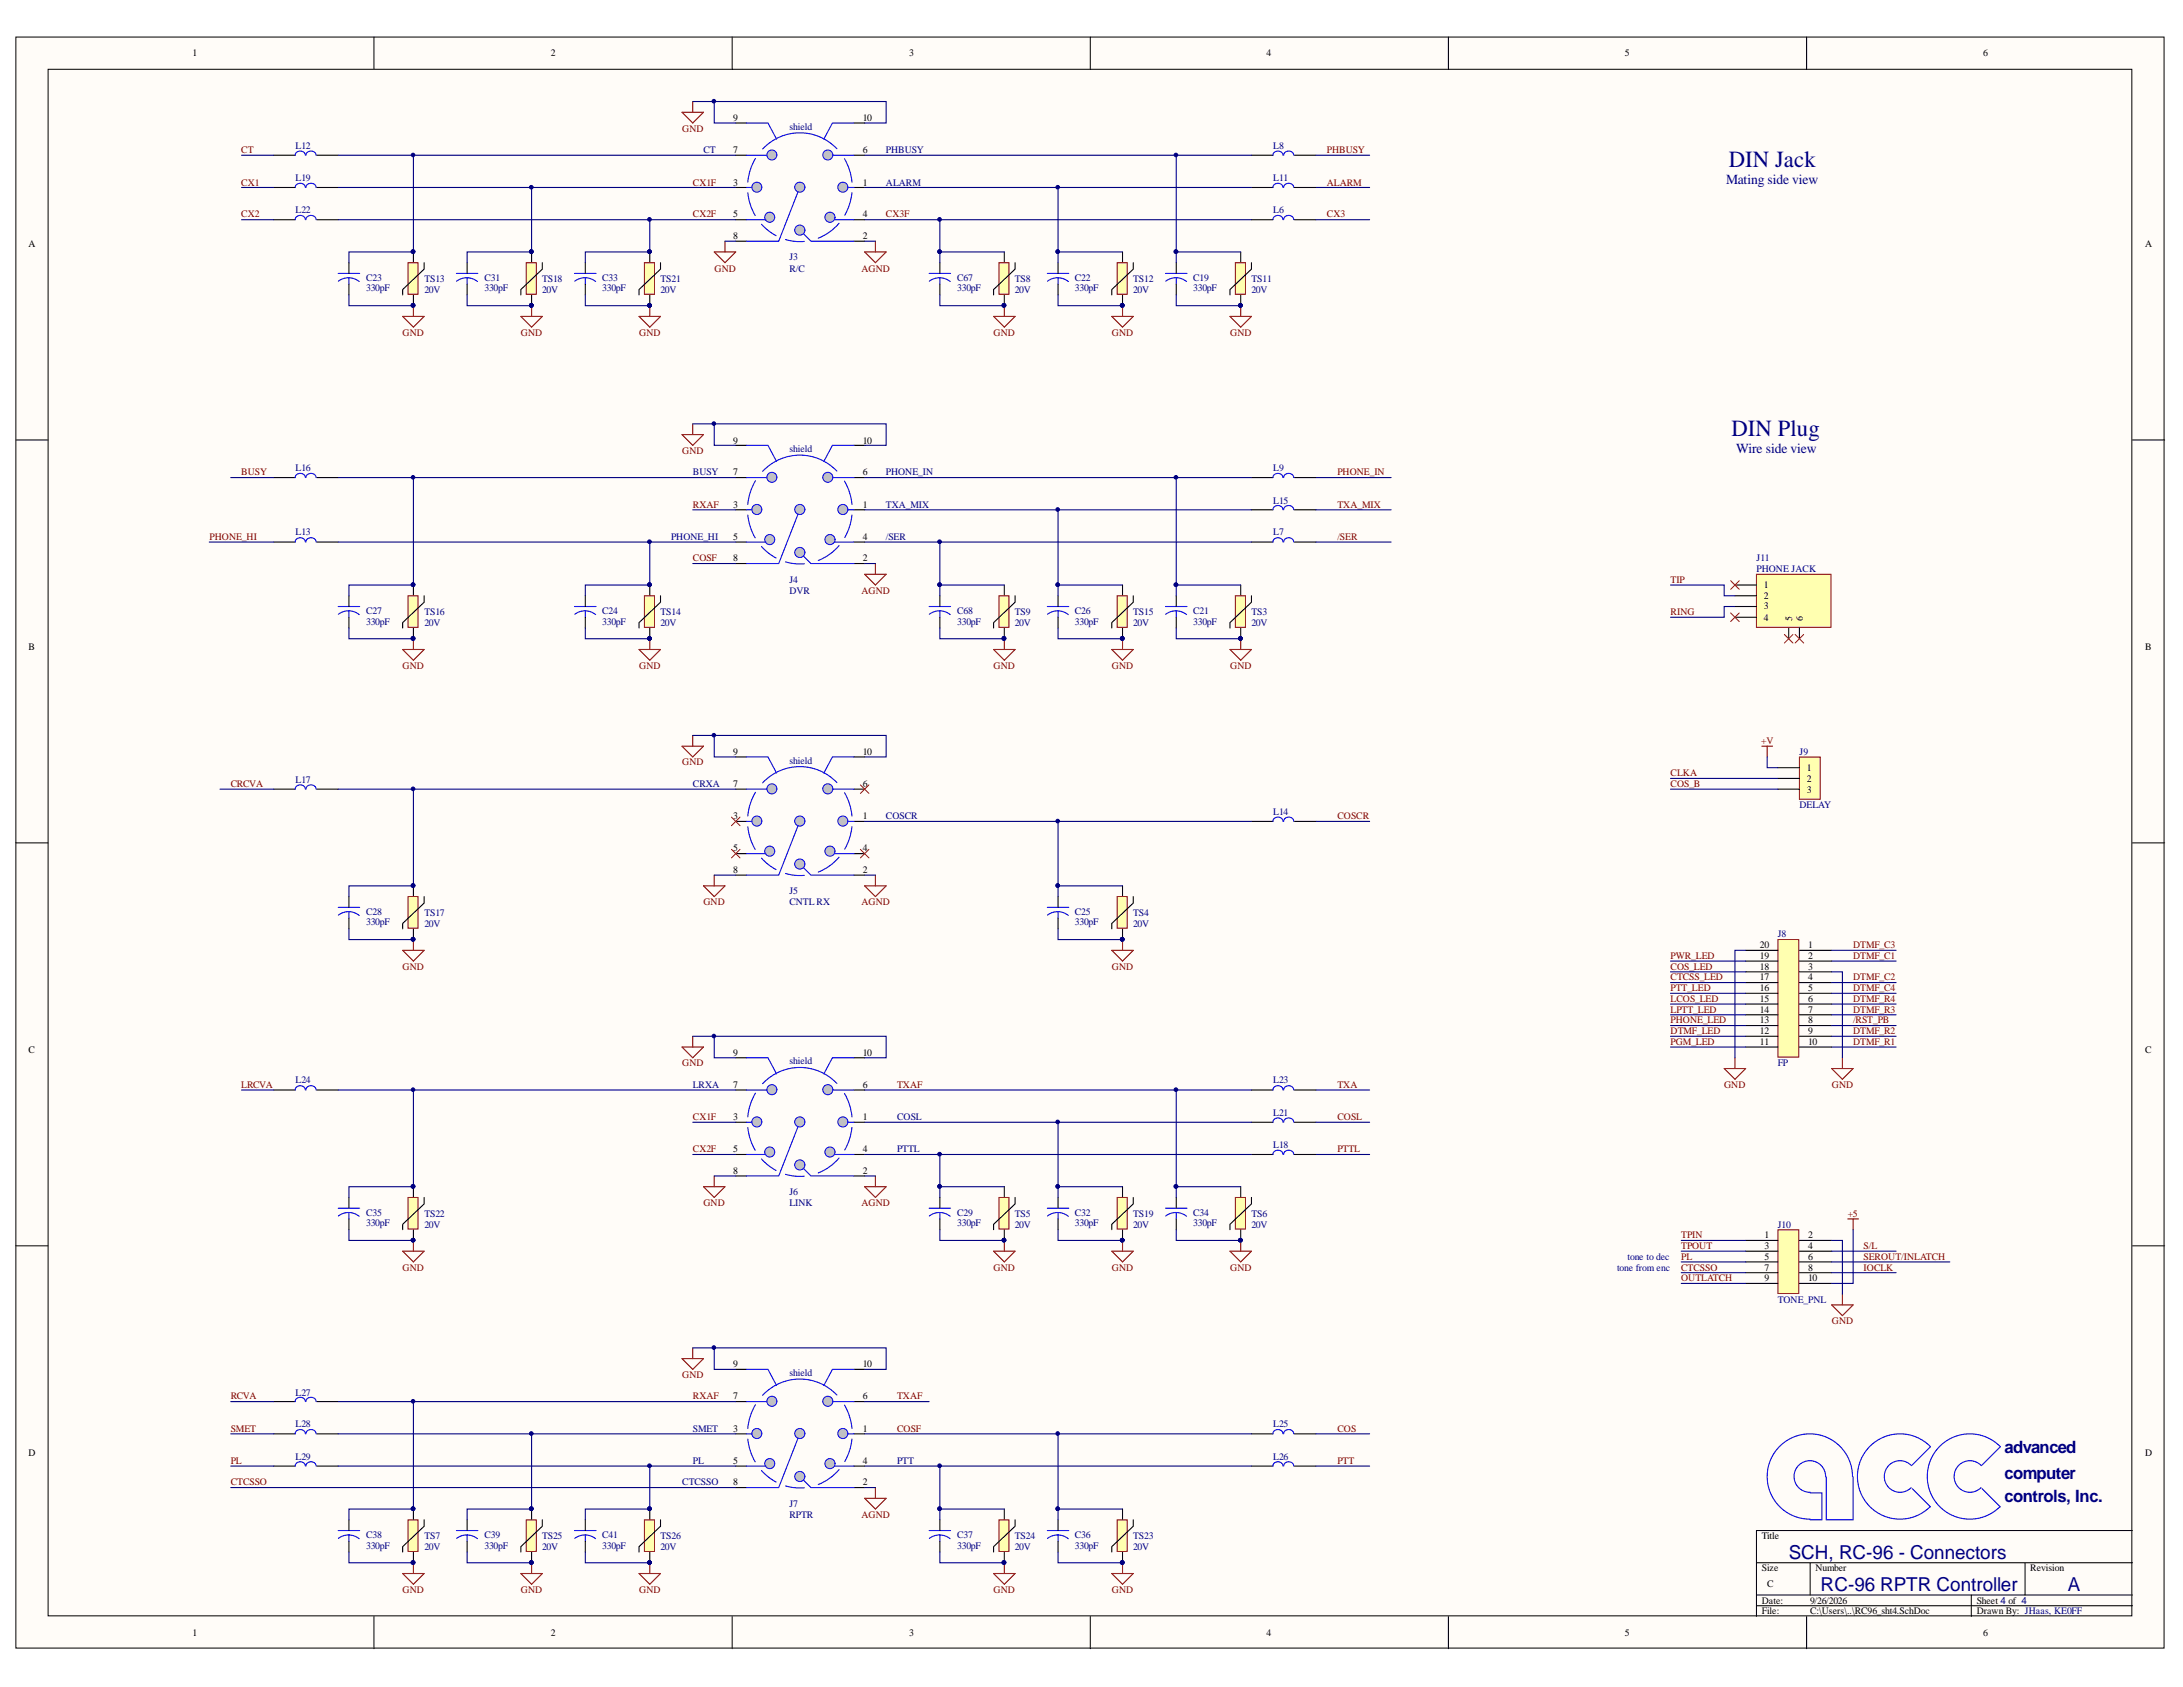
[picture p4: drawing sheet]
<svg xmlns="http://www.w3.org/2000/svg" width="279mm" height="216mm" viewBox="0 0 279 216" stroke-linecap="round" stroke-linejoin="round" font-family="sans-serif">
<defs><g id="words">
<g font-size="3" fill="#000080">
<text x="221.3" y="21.4">DIN Jack</text>
<text x="221.6" y="55.8">DIN Plug</text>
</g>
<g font-size="2.5" fill="#000080">
<text x="229" y="199.5">SCH, RC-96 - Connectors</text>
<text x="233" y="203.6">RC-96 RPTR Controller</text>
<text x="264.7" y="203.6">A</text>
</g>
<g font-size="2.2" fill="#000080">
<text x="256.6" y="185.9">advanced</text>
<text x="256.6" y="189.2">computer</text>
<text x="256.6" y="192.3">controls, Inc.</text>
</g>
<g font-size="1.8" fill="#000080">
<text x="220.9" y="23.6">Mating side view</text>
<text x="222.2" y="58">Wire side view</text>
</g>
<g font-size="1.3">
<text x="24.6" y="7.2">1</text>
<text x="70.5" y="7.2">2</text>
<text x="116.3" y="7.2">3</text>
<text x="162.1" y="7.2">4</text>
<text x="208" y="7.2">5</text>
<text x="253.8" y="7.2">6</text>
<text x="93.8" y="15.5">9</text>
<text x="110.4" y="15.5">10</text>
<text x="93.8" y="19.6">7</text>
<text x="93.8" y="23.8">3</text>
<text x="110.4" y="23.8">1</text>
<text x="110.4" y="19.6">6</text>
<text x="93.8" y="27.8">5</text>
<text x="110.4" y="27.8">4</text>
<text x="3.6" y="31.6">A</text>
<text x="93.8" y="30.6">8</text>
<text x="110.4" y="30.6">2</text>
<text x="274.6" y="31.6">A</text>
<text x="93.8" y="56.8">9</text>
<text x="110.4" y="56.8">10</text>
<text x="93.8" y="60.8">7</text>
<text x="93.8" y="65">3</text>
<text x="110.4" y="65">1</text>
<text x="110.4" y="60.8">6</text>
<text x="93.8" y="69.1">5</text>
<text x="93.8" y="71.8">8</text>
<text x="110.4" y="69.1">4</text>
<text x="110.4" y="71.8">2</text>
<text x="225.7" y="75.3">1</text>
<text x="225.7" y="76.6">2</text>
<text x="3.6" y="83.2">B</text>
<text x="225.7" y="78">3</text>
<text x="225.7" y="79.4">4</text>
<text x="274.6" y="83.2">B</text>
<text x="93.8" y="100.8">7</text>
<text x="93.8" y="96.6">9</text>
<text x="110.4" y="100.8">6</text>
<text x="110.4" y="96.6">10</text>
<text x="231.2" y="98.6">1</text>
<text x="231.2" y="100.1">2</text>
<text x="231.2" y="101.4">3</text>
<text x="93.8" y="104.8">3</text>
<text x="110.4" y="104.8">1</text>
<text x="93.8" y="109">5</text>
<text x="93.8" y="111.8">8</text>
<text x="110.4" y="109">4</text>
<text x="110.4" y="111.8">2</text>
<text x="225.2" y="125.5">17</text>
<text x="225.2" y="122.8">19</text>
<text x="225.2" y="124.1">18</text>
<text x="225.2" y="121.3">20</text>
<text x="231.4" y="121.3">1</text>
<text x="231.4" y="124.1">3</text>
<text x="231.4" y="122.8">2</text>
<text x="231.4" y="125.5">4</text>
<text x="225.2" y="131">13</text>
<text x="225.2" y="128.3">15</text>
<text x="225.2" y="129.6">14</text>
<text x="225.2" y="126.8">16</text>
<text x="231.4" y="126.8">5</text>
<text x="231.4" y="129.6">7</text>
<text x="231.4" y="128.3">6</text>
<text x="231.4" y="131">8</text>
<text x="3.6" y="134.8">C</text>
<text x="93.8" y="135.1">9</text>
<text x="110.4" y="135.1">10</text>
<text x="225.2" y="133.8">11</text>
<text x="225.2" y="132.3">12</text>
<text x="231.4" y="132.3">9</text>
<text x="231.4" y="133.8">10</text>
<text x="274.6" y="134.8">C</text>
<text x="93.8" y="139.3">7</text>
<text x="93.8" y="143.3">3</text>
<text x="110.4" y="143.3">1</text>
<text x="110.4" y="139.3">6</text>
<text x="93.8" y="147.5">5</text>
<text x="110.4" y="147.5">4</text>
<text x="93.8" y="150.3">8</text>
<text x="110.4" y="150.3">2</text>
<text x="225.8" y="158.5">1</text>
<text x="225.8" y="159.8">3</text>
<text x="225.8" y="161.3">5</text>
<text x="231.4" y="158.5">2</text>
<text x="231.4" y="159.8">4</text>
<text x="231.4" y="161.3">6</text>
<text x="225.8" y="162.6">7</text>
<text x="225.8" y="164">9</text>
<text x="231.4" y="162.6">8</text>
<text x="231.4" y="164">10</text>
<text x="93.8" y="179.1">7</text>
<text x="93.8" y="175">9</text>
<text x="110.4" y="179.1">6</text>
<text x="110.4" y="175">10</text>
<text x="93.8" y="183.3">3</text>
<text x="110.4" y="183.3">1</text>
<text x="3.6" y="186.3">D</text>
<text x="93.8" y="187.4">5</text>
<text x="93.8" y="190.1">8</text>
<text x="110.4" y="187.4">4</text>
<text x="110.4" y="190.1">2</text>
<text x="274.6" y="186.3">D</text>
<text x="225.5" y="197">Title</text>
<text x="225.5" y="201.1">Size</text>
<text x="226.2" y="203.1">C</text>
<text x="232.3" y="201.1">Number</text>
<text x="259.8" y="201.1">Revision</text>
<text x="24.6" y="209.4">1</text>
<text x="70.5" y="209.4">2</text>
<text x="116.3" y="209.4">3</text>
<text x="162.1" y="209.4">4</text>
<text x="208" y="209.4">5</text>
<text x="225.5" y="205.2">Date:</text>
<text x="225.5" y="206.6">File:</text>
<text x="231.7" y="205.2">9/26/2026</text>
<text x="231.7" y="206.6">C:\Users\..\RC96_sht4.SchDoc</text>
<text x="253" y="205.2">Sheet 4 of 4</text>
<text x="253" y="206.6">Drawn By: JHaas, KE0FF</text>
<text x="253.8" y="209.4">6</text>
</g>
<g font-size="1.3" fill="#800000">
<text x="87.3" y="16.8">GND</text>
<text x="30.9" y="19.6">CT</text>
<text x="30.9" y="23.8">CX1</text>
<text x="88.7" y="23.8">CX1F</text>
<text x="169.8" y="23.8">ALARM</text>
<text x="169.8" y="19.6">PHBUSY</text>
<text x="30.9" y="27.8">CX2</text>
<text x="88.7" y="27.8">CX2F</text>
<text x="113.4" y="27.8">CX3F</text>
<text x="169.8" y="27.8">CX3</text>
<text x="91.5" y="34.8">GND</text>
<text x="110.3" y="34.8">AGND</text>
<text x="51.5" y="43">GND</text>
<text x="66.7" y="43">GND</text>
<text x="81.8" y="43">GND</text>
<text x="127.2" y="43">GND</text>
<text x="142.3" y="43">GND</text>
<text x="157.5" y="43">GND</text>
<text x="87.3" y="58.1">GND</text>
<text x="30.9" y="60.8">BUSY</text>
<text x="88.7" y="65">RXAF</text>
<text x="171.2" y="65">TXA_MIX</text>
<text x="171.2" y="60.8">PHONE_IN</text>
<text x="26.8" y="69.1">PHONE_HI</text>
<text x="88.7" y="71.8">COSF</text>
<text x="171.2" y="69.1">/SER</text>
<text x="110.3" y="76">AGND</text>
<text x="213.8" y="74.6">TIP</text>
<text x="213.8" y="78.8">RING</text>
<text x="51.5" y="85.6">GND</text>
<text x="81.8" y="85.6">GND</text>
<text x="127.2" y="85.6">GND</text>
<text x="142.3" y="85.6">GND</text>
<text x="157.5" y="85.6">GND</text>
<text x="225.4" y="95.3">+V</text>
<text x="29.5" y="100.8">CRCVA</text>
<text x="87.3" y="98">GND</text>
<text x="213.8" y="99.3">CLKA</text>
<text x="213.8" y="100.8">COS_B</text>
<text x="171.2" y="104.8">COSCR</text>
<text x="90" y="115.8">GND</text>
<text x="110.3" y="115.8">AGND</text>
<text x="51.5" y="124.1">GND</text>
<text x="142.3" y="124.1">GND</text>
<text x="213.8" y="122.8">PWR_LED</text>
<text x="213.8" y="124.1">COS_LED</text>
<text x="213.8" y="125.5">CTCSS_LED</text>
<text x="237.2" y="122.8">DTMF_C1</text>
<text x="237.2" y="125.5">DTMF_C2</text>
<text x="237.2" y="121.3">DTMF_C3</text>
<text x="213.8" y="126.8">PTT_LED</text>
<text x="213.8" y="128.3">LCOS_LED</text>
<text x="213.8" y="129.6">LPTT_LED</text>
<text x="213.8" y="131">PHONE_LED</text>
<text x="237.2" y="129.6">DTMF_R3</text>
<text x="237.2" y="128.3">DTMF_R4</text>
<text x="237.2" y="126.8">DTMF_C4</text>
<text x="237.2" y="131">/RST_PB</text>
<text x="87.3" y="136.5">GND</text>
<text x="213.8" y="132.3">DTMF_LED</text>
<text x="213.8" y="133.8">PGM_LED</text>
<text x="237.2" y="133.8">DTMF_R1</text>
<text x="237.2" y="132.3">DTMF_R2</text>
<text x="30.9" y="139.3">LRCVA</text>
<text x="88.7" y="143.3">CX1F</text>
<text x="114.8" y="139.3">TXAF</text>
<text x="171.2" y="143.3">COSL</text>
<text x="171.2" y="139.3">TXA</text>
<text x="220.7" y="139.3">GND</text>
<text x="234.5" y="139.3">GND</text>
<text x="88.7" y="147.5">CX2F</text>
<text x="171.2" y="147.5">PTTL</text>
<text x="90" y="154.3">GND</text>
<text x="110.3" y="154.3">AGND</text>
<text x="236.5" y="155.8">+5</text>
<text x="215.2" y="158.5">TPIN</text>
<text x="215.2" y="159.8">TPOUT</text>
<text x="215.2" y="161.3">PL</text>
<text x="238.5" y="159.8">S/L</text>
<text x="238.5" y="161.3">SEROUT/INLATCH</text>
<text x="51.5" y="162.6">GND</text>
<text x="127.2" y="162.6">GND</text>
<text x="142.3" y="162.6">GND</text>
<text x="157.5" y="162.6">GND</text>
<text x="215.2" y="164">OUTLATCH</text>
<text x="215.2" y="162.6">CTCSSO</text>
<text x="238.5" y="162.6">IOCLK</text>
<text x="234.5" y="169.5">GND</text>
<text x="29.5" y="179.1">RCVA</text>
<text x="87.3" y="176.4">GND</text>
<text x="88.7" y="179.1">RXAF</text>
<text x="114.8" y="179.1">TXAF</text>
<text x="29.5" y="183.3">SMET</text>
<text x="114.8" y="183.3">COSF</text>
<text x="171.2" y="183.3">COS</text>
<text x="29.5" y="190.1">CTCSSO</text>
<text x="29.5" y="187.4">PL</text>
<text x="171.2" y="187.4">PTT</text>
<text x="110.3" y="194.3">AGND</text>
<text x="51.5" y="203.9">GND</text>
<text x="66.7" y="203.9">GND</text>
<text x="81.8" y="203.9">GND</text>
<text x="127.2" y="203.9">GND</text>
<text x="142.3" y="203.9">GND</text>
</g>
<g font-size="1.3" fill="#000080">
<text x="101" y="16.6">shield</text>
<text x="37.8" y="19">L12</text>
<text x="37.8" y="23.2">L19</text>
<text x="90" y="19.6">CT</text>
<text x="113.4" y="23.8">ALARM</text>
<text x="113.4" y="19.6">PHBUSY</text>
<text x="163" y="23.2">L11</text>
<text x="163" y="19">L8</text>
<text x="37.8" y="27.3">L22</text>
<text x="163" y="27.3">L6</text>
<text x="46.9" y="36">C23</text>
<text x="62" y="36">C31</text>
<text x="77.1" y="36">C33</text>
<text x="101" y="33.3">J3</text>
<text x="101" y="34.8">R/C</text>
<text x="122.5" y="36">C67</text>
<text x="137.6" y="36">C22</text>
<text x="152.7" y="36">C19</text>
<text x="46.9" y="37.3">330pF</text>
<text x="54.3" y="36.1">TS13</text>
<text x="54.3" y="37.5">20V</text>
<text x="62" y="37.3">330pF</text>
<text x="69.4" y="36.1">TS18</text>
<text x="69.4" y="37.5">20V</text>
<text x="77.1" y="37.3">330pF</text>
<text x="84.5" y="36.1">TS21</text>
<text x="84.5" y="37.5">20V</text>
<text x="122.5" y="37.3">330pF</text>
<text x="129.9" y="36.1">TS8</text>
<text x="129.9" y="37.5">20V</text>
<text x="137.6" y="37.3">330pF</text>
<text x="145" y="36.1">TS12</text>
<text x="145" y="37.5">20V</text>
<text x="152.7" y="37.3">330pF</text>
<text x="160.2" y="36.1">TS11</text>
<text x="160.2" y="37.5">20V</text>
<text x="101" y="57.9">shield</text>
<text x="37.8" y="60.3">L16</text>
<text x="88.7" y="60.8">BUSY</text>
<text x="113.4" y="65">TXA_MIX</text>
<text x="113.4" y="60.8">PHONE_IN</text>
<text x="163" y="64.5">L15</text>
<text x="163" y="60.3">L9</text>
<text x="37.8" y="68.5">L13</text>
<text x="85.9" y="69.1">PHONE_HI</text>
<text x="113.4" y="69.1">/SER</text>
<text x="163" y="68.5">L7</text>
<text x="224.8" y="71.8">J11</text>
<text x="101" y="74.6">J4</text>
<text x="101" y="76">DVR</text>
<text x="224.8" y="73.3">PHONE JACK</text>
<text x="46.9" y="78.6">C27</text>
<text x="46.9" y="79.9">330pF</text>
<text x="54.3" y="78.8">TS16</text>
<text x="54.3" y="80.1">20V</text>
<text x="77.1" y="78.6">C24</text>
<text x="77.1" y="79.9">330pF</text>
<text x="84.5" y="78.8">TS14</text>
<text x="84.5" y="80.1">20V</text>
<text x="122.5" y="78.6">C68</text>
<text x="122.5" y="79.9">330pF</text>
<text x="129.9" y="78.8">TS9</text>
<text x="129.9" y="80.1">20V</text>
<text x="137.6" y="78.6">C26</text>
<text x="137.6" y="79.9">330pF</text>
<text x="145" y="78.8">TS15</text>
<text x="145" y="80.1">20V</text>
<text x="152.7" y="78.6">C21</text>
<text x="152.7" y="79.9">330pF</text>
<text x="160.2" y="78.8">TS3</text>
<text x="160.2" y="80.1">20V</text>
<text x="37.8" y="100.2">L17</text>
<text x="88.7" y="100.8">CRXA</text>
<text x="101" y="97.7">shield</text>
<text x="230.3" y="96.6">J9</text>
<text x="113.4" y="104.8">COSCR</text>
<text x="163" y="104.3">L14</text>
<text x="230.3" y="103.5">DELAY</text>
<text x="46.9" y="117.1">C28</text>
<text x="46.9" y="118.4">330pF</text>
<text x="54.3" y="117.3">TS17</text>
<text x="54.3" y="118.6">20V</text>
<text x="101" y="114.5">J5</text>
<text x="101" y="115.8">CNTL RX</text>
<text x="137.6" y="117.1">C25</text>
<text x="137.6" y="118.4">330pF</text>
<text x="145" y="117.3">TS4</text>
<text x="145" y="118.6">20V</text>
<text x="227.5" y="120">J8</text>
<text x="101" y="136.2">shield</text>
<text x="227.5" y="136.5">FP</text>
<text x="37.8" y="138.7">L24</text>
<text x="88.7" y="139.3">LRXA</text>
<text x="114.8" y="143.3">COSL</text>
<text x="163" y="142.8">L21</text>
<text x="163" y="138.7">L23</text>
<text x="114.8" y="147.5">PTTL</text>
<text x="163" y="147">L18</text>
<text x="46.9" y="155.6">C35</text>
<text x="54.3" y="155.8">TS22</text>
<text x="101" y="153">J6</text>
<text x="101" y="154.3">LINK</text>
<text x="122.5" y="155.6">C29</text>
<text x="129.9" y="155.8">TS5</text>
<text x="137.6" y="155.6">C32</text>
<text x="145" y="155.8">TS19</text>
<text x="152.7" y="155.6">C34</text>
<text x="160.2" y="155.8">TS6</text>
<text x="46.9" y="156.9">330pF</text>
<text x="54.3" y="157.1">20V</text>
<text x="122.5" y="156.9">330pF</text>
<text x="129.9" y="157.1">20V</text>
<text x="137.6" y="156.9">330pF</text>
<text x="145" y="157.1">20V</text>
<text x="152.7" y="156.9">330pF</text>
<text x="160.2" y="157.1">20V</text>
<text x="208.3" y="161.3">tone to dec</text>
<text x="227.5" y="157.1">J10</text>
<text x="207" y="162.6">tone from enc</text>
<text x="227.5" y="166.8">TONE_PNL</text>
<text x="37.8" y="178.6">L27</text>
<text x="101" y="176.1">shield</text>
<text x="37.8" y="182.7">L28</text>
<text x="88.7" y="183.3">SMET</text>
<text x="163" y="182.7">L25</text>
<text x="37.8" y="186.8">L29</text>
<text x="87.3" y="190.1">CTCSSO</text>
<text x="88.7" y="187.4">PL</text>
<text x="114.8" y="187.4">PTT</text>
<text x="163" y="186.8">L26</text>
<text x="46.9" y="196.9">C38</text>
<text x="54.3" y="197">TS7</text>
<text x="62" y="196.9">C39</text>
<text x="69.4" y="197">TS25</text>
<text x="77.1" y="196.9">C41</text>
<text x="84.5" y="197">TS26</text>
<text x="101" y="192.9">J7</text>
<text x="101" y="194.3">RPTR</text>
<text x="122.5" y="196.9">C37</text>
<text x="129.9" y="197">TS24</text>
<text x="137.6" y="196.9">C36</text>
<text x="145" y="197">TS23</text>
<text x="46.9" y="198.2">330pF</text>
<text x="54.3" y="198.4">20V</text>
<text x="62" y="198.2">330pF</text>
<text x="69.4" y="198.4">20V</text>
<text x="77.1" y="198.2">330pF</text>
<text x="84.5" y="198.4">20V</text>
<text x="122.5" y="198.2">330pF</text>
<text x="129.9" y="198.4">20V</text>
<text x="137.6" y="198.2">330pF</text>
<text x="145" y="198.4">20V</text>
</g>
<g font-size="1.2">
<text x="229.4" y="79.4" transform="rotate(-90 229.4 79.4)">5</text>
<text x="230.7" y="79.4" transform="rotate(-90 230.7 79.4)">6</text>
</g>
</g></defs>
<g fill="#fffcf8" stroke="#000" stroke-width=".13">
<path d="M2 4.7h275v206.2h-275z"/>
<path d="M6.2 8.9h266.7v197.9h-266.7z"/>
</g>
<g fill="none" stroke="#000" stroke-width=".13">
<path d="M47.9 4.7v4.2M93.7 4.7v4.2M139.5 4.7v4.2M185.4 4.7v4.2M231.2 4.7v4.2M2 56.3h4.2M272.9 56.3h4.2M2 107.9h4.2M272.9 107.9h4.2M2 159.4h4.2M272.9 159.4h4.2M272.9 195.9h-48.1v11"/>
<path d="M47.9 206.9v4.1M93.7 206.9v4.1M139.5 206.9v4.1M185.4 206.9v4.1M224.8 200h48.1M224.8 204.1h48.1M224.8 205.5h48.1M231.2 206.9v4.1M231.7 200v4.1M252.3 204.1v2.8M259.2 200v4.1"/>
</g>
<path d="M231.7 191.1h1.5v3.4h-1.5M233.7 189a2.02 2.02 0 0 0-2-2.1 2.02 2.02 0 0 0-2.1 2.1 2.02 2.02 0 0 0 2.1 2M233.7 189v5.5h3.5v-5.5M237.1 189a5.5 5.5 0 0 0-5.4-5.5 5.5 5.5 0 0 0-5.5 5.5 5.5 5.5 0 0 0 5.5 5.4M244.7 187.6a2.02 2.02 0 0 0-2.9-.1 2.02 2.02 0 0 0-.1 2.9 2.02 2.02 0 0 0 2.9 0M244.7 187.5l2.4-2.4a5.5 5.5 0 0 0-7.7 0 5.5 5.5 0 0 0-.1 7.7 5.5 5.5 0 0 0 7.7 .1M244.7 190.5l2.4 2.4M253.6 187.6a2.02 2.02 0 0 0-2.9-.1 2.02 2.02 0 0 0 0 2.9 2.02 2.02 0 0 0 2.9 0M253.7 187.5l2.3-2.4a5.5 5.5 0 0 0-7.7 0 5.5 5.5 0 0 0-.1 7.7 5.5 5.5 0 0 0 7.7 .1M253.7 190.5l2.3 2.4" fill="none" stroke="#00f" stroke-width=".14"/>
<g fill="#c0c0c0" stroke="#00f" stroke-width=".13">
<circle cx="102.4" cy="24" r=".65"/>
<circle cx="102.4" cy="29.5" r=".65"/>
<circle cx="98.5" cy="27.8" r=".64"/>
<circle cx="107.9" cy="24" r=".64"/>
<circle cx="98.8" cy="19.8" r=".64"/>
<circle cx="106" cy="19.8" r=".64"/>
<circle cx="96.9" cy="24" r=".64"/>
<circle cx="106.2" cy="27.8" r=".65"/>
</g>
<path d="M94.2 19.9h1.3M94.2 15.7h1.3M109.3 19.9h1.4M109.3 15.7h1.4M94.2 24h1.3M94.2 28.1h1.3M94.2 30.9h1.3M109.3 24h1.4M109.3 28.1h1.4M109.3 30.9h1.4" fill="none" stroke="#000" stroke-width=".14"/>
<g fill="none" stroke="#00f" stroke-width=".14">
<path d="M95.5 15.7h2.8l1.1 2.1M95.5 19.9h2.7M106.5 19.9h2.8M107.1 19a6.5 6.5 0 0 0-9.5 .1M109.3 15.7h-2.8l-1.1 2.1M95.5 24h.7M95.5 28.1h2.5M95.7 24.7l.3 1.5 .7 1.4M96.7 20.3l-.7 1.4-.3 1.6M97.5 28.7l1 1 .8 .5M100.5 30.7l1 .2h1.4M102.1 24.5l-2.4 6.4h-4.2"/>
<path d="M102.8 29.9l1 1h5.5M106.8 28.1h2.5M107.4 28.6l-1.2 1.1-1.5 .8M108.1 20.3l.6 1.5 .3 1.5M108.5 24h.8M109 24.7l-.3 1.5-.6 1.3"/>
</g>
<path d="M227.6 157.4h2.6v8.1h-2.6z" fill="#ffffb0" stroke="#800000" stroke-width=".13"/>
<path d="M223.4 158.8h4.2M230.3 158.8h4.1M223.4 160.1h4.2M223.4 161.5h4.2M223.4 162.9h4.2M223.4 164.3h4.2M230.3 160.1h4.1M230.3 161.5h4.1M230.3 162.9h4.1M230.3 164.3h4.1" fill="none" stroke="#000" stroke-width=".14"/>
<path d="M236.5 156h1.4M237.2 156v1.4M234.4 167h2.8l-1.4 1.4zM235.8 165.6v1.4" fill="none" stroke="#800000" stroke-width=".14"/>
<path d="M215.2 158.8h8.2M234.4 158.8h1.4v6.8M237.2 157.4v6.9h-2.8M215.2 160.1h8.2M215.2 162.9h8.2M215.2 164.3h8.2M215.2 161.5h8.2M234.4 160.1h8.3M234.4 162.9h8.3M234.4 161.5h15.2" fill="none" stroke="#000080" stroke-width=".14"/>
<g fill="#c0c0c0" stroke="#00f" stroke-width=".13">
<circle cx="102.4" cy="65.2" r=".65"/>
<circle cx="102.4" cy="70.7" r=".65"/>
<circle cx="98.5" cy="69.1" r=".64"/>
<circle cx="107.9" cy="65.2" r=".65"/>
<circle cx="98.8" cy="61.1" r=".64"/>
<circle cx="106" cy="61.1" r=".64"/>
<circle cx="96.9" cy="65.2" r=".64"/>
<circle cx="106.2" cy="69.1" r=".65"/>
</g>
<path d="M94.2 57h1.3M109.3 57h1.4M94.2 65.2h1.3M94.2 61.1h1.3M94.2 69.4h1.3M94.2 72.1h1.3M109.3 65.2h1.4M109.3 61.1h1.4M109.3 69.4h1.4M109.3 72.1h1.4" fill="none" stroke="#000" stroke-width=".14"/>
<g fill="none" stroke="#00f" stroke-width=".14">
<path d="M95.5 57h2.8l1.1 2.1M109.3 57h-2.8l-1.1 2.1M95.5 61.1h2.7M95.5 65.2h.7M95.5 69.4h2.5M95.7 65.9l.3 1.5 .7 1.4M96.7 61.5l-.7 1.5-.3 1.6M97.5 69.9l.7 .7 1.1 .8M100.5 71.9l1.5 .3h.9M102.1 65.8l-2.4 6.3h-4.2M102.8 71.2l1 .9h5.5M106.5 61.1h2.8"/>
<path d="M106.8 69.4h2.5M107.1 60.3a6.5 6.5 0 0 0-9.5 0M107.4 69.8l-1.2 1.2-1.5 .7M108.1 61.6l.6 1.4 .3 1.6M108.5 65.2h.8M109 65.9l-.3 1.5-.6 1.4"/>
</g>
<g fill="#c0c0c0" stroke="#00f" stroke-width=".13">
<circle cx="102.4" cy="105.1" r=".65"/>
<circle cx="102.4" cy="110.6" r=".65"/>
<circle cx="98.5" cy="108.9" r=".64"/>
<circle cx="107.9" cy="105.1" r=".65"/>
<circle cx="98.8" cy="101" r=".64"/>
<circle cx="106" cy="101" r=".65"/>
<circle cx="96.9" cy="105.1" r=".64"/>
<circle cx="106.2" cy="108.9" r=".65"/>
</g>
<path d="M94.2 96.9h1.3M109.3 96.9h1.4M94.2 105.1h1.3M94.2 101h1.3M94.2 109.2h1.3M94.2 112h1.3M109.3 105.1h1.4M109.3 101h1.4M109.3 109.2h1.4M109.3 112h1.4" fill="none" stroke="#000" stroke-width=".14"/>
<g fill="none" stroke="#00f" stroke-width=".14">
<path d="M95.5 96.9h2.8l1.1 2M109.3 96.9h-2.8l-1.1 2M95.5 101h2.7M95.5 105.1h.7M95.5 109.2h2.5M95.7 105.8l.3 1.5 .7 1.4M96.7 101.4l-.7 1.5-.3 1.5M97.5 109.8l.7 .7 1.1 .8M100.5 111.8l1.5 .2h.9M102.1 105.7l-2.4 6.3h-4.2M102.8 111l1 1h5.5M106.5 101h2.8"/>
<path d="M106.8 109.2h2.5M107.1 100.2a6.5 6.5 0 0 0-9.5 0M107.4 109.7l-1.2 1.1-1.5 .8M108.1 101.4l.6 1.5 .3 1.5M108.5 105.1h.8M109 105.8l-.3 1.5-.6 1.4"/>
</g>
<g fill="#c0c0c0" stroke="#00f" stroke-width=".13">
<circle cx="102.4" cy="143.6" r=".65"/>
<circle cx="102.4" cy="149.1" r=".65"/>
<circle cx="98.5" cy="147.4" r=".64"/>
<circle cx="107.9" cy="143.6" r=".65"/>
<circle cx="98.8" cy="139.5" r=".64"/>
<circle cx="106" cy="139.5" r=".65"/>
<circle cx="96.9" cy="143.6" r=".64"/>
<circle cx="106.2" cy="147.4" r=".65"/>
</g>
<path d="M94.2 139.5h1.3M94.2 135.4h1.3M109.3 139.5h1.4M109.3 135.4h1.4M94.2 143.6h1.3M94.2 147.7h1.3M94.2 150.5h1.3M109.3 143.6h1.4M109.3 147.7h1.4M109.3 150.5h1.4" fill="none" stroke="#000" stroke-width=".14"/>
<g fill="none" stroke="#00f" stroke-width=".14">
<path d="M95.5 135.4h2.8l1.1 2M95.5 139.5h2.7M96.7 139.9l-.7 1.5-.3 1.5M106.5 139.5h2.8M107.1 138.7a6.5 6.5 0 0 0-9.5 0M108.1 139.9l.6 1.5 .3 1.5M109.3 135.4h-2.8l-1.1 2M95.5 143.6h.7M95.5 147.7h2.5M95.7 144.3l.3 1.5 .7 1.4M97.5 148.3l.7 .7 1.1 .8M100.5 150.3l1.5 .2h.9"/>
<path d="M102.1 144.2l-2.4 6.3h-4.2M102.8 149.5l1 1h5.5M106.8 147.7h2.5M107.4 148.2l-1.2 1.1-1.5 .8M108.5 143.6h.8M109 144.3l-.3 1.5-.6 1.4"/>
</g>
<g fill="#c0c0c0" stroke="#00f" stroke-width=".13">
<circle cx="102.4" cy="183.5" r=".65"/>
<circle cx="102.4" cy="189" r=".65"/>
<circle cx="98.5" cy="187.3" r=".64"/>
<circle cx="107.9" cy="183.5" r=".65"/>
<circle cx="98.8" cy="179.3" r=".64"/>
<circle cx="106" cy="179.3" r=".65"/>
<circle cx="96.9" cy="183.5" r=".64"/>
<circle cx="106.2" cy="187.3" r=".65"/>
</g>
<path d="M94.2 179.4h1.3M94.2 175.3h1.3M109.3 179.4h1.4M109.3 175.3h1.4M94.2 183.5h1.3M94.2 187.6h1.3M94.2 190.4h1.3M109.3 183.5h1.4M109.3 187.6h1.4M109.3 190.4h1.4" fill="none" stroke="#000" stroke-width=".14"/>
<g fill="none" stroke="#00f" stroke-width=".14">
<path d="M95.5 175.3h2.8l1.1 2M95.5 179.4h2.7M96.7 179.8l-.7 1.4-.3 1.6M106.5 179.4h2.8M107.1 178.5a6.5 6.5 0 0 0-9.5 .1M108.1 179.8l.6 1.5 .3 1.5M109.3 175.3h-2.8l-1.1 2M95.5 183.5h.7M95.5 187.6h2.5M95.7 184.2l.3 1.5 .7 1.4M97.5 188.2l.7 .7 1.1 .8M100.5 190.2l1 .2h1.4"/>
<path d="M102.1 184.1l-2.4 6.3h-4.2M102.8 189.4l1 1h5.5M106.8 187.6h2.5M107.4 188.1l-1.2 1.1-1.5 .8M108.5 183.5h.8M109 184.2l-.3 1.5-.6 1.3"/>
</g>
<path d="M87.3 14.4h2.7l-1.3 1.3zM88.7 13v1.4M110.7 32.2h2.7l-1.4 1.4zM112 30.9v1.3M110.7 73.5h2.7l-1.4 1.4zM112 72.1v1.4M110.7 113.4h2.7l-1.4 1.3zM112 112v1.4M110.7 151.9h2.7l-1.4 1.3zM112 150.5v1.4M110.7 191.8h2.7l-1.4 1.3zM112 190.4v1.4" fill="none" stroke="#800000" stroke-width=".14"/>
<path d="M227.6 120.2h2.6v15.1h-2.6z" fill="#ffffb0" stroke="#800000" stroke-width=".13"/>
<g fill="none" stroke="#000" stroke-width=".14">
<path d="M35 19.9h2.8M40.5 19.9h2.8M83.2 32.2v1.4M83.2 37.7v1.4M223.4 121.6h4.2M223.4 124.4h4.2M223.4 127.1h4.2M223.4 129.9h4.2M223.4 132.6h4.2M223.4 134h4.2M223.4 131.2h4.2M223.4 128.5h4.2"/>
<path d="M223.4 125.7h4.2M223.4 123h4.2M230.3 121.6h4.1M230.3 124.4h4.1M230.3 127.1h4.1M230.3 129.9h4.1M230.3 132.6h4.1M230.3 134h4.1M230.3 131.2h4.1M230.3 128.5h4.1M230.3 125.7h4.1M230.3 123h4.1"/>
</g>
<path d="M220.7 136.7h2.7l-1.3 1.4zM222.1 135.4v1.3M234.4 136.7h2.8l-1.4 1.4zM235.8 135.4v1.3" fill="none" stroke="#800000" stroke-width=".14"/>
<g fill="none" stroke="#000080" stroke-width=".14">
<path d="M213.8 123h9.6M213.8 125.7h9.6M213.8 127.1h9.6M213.8 128.5h9.6M213.8 129.9h9.6M213.8 132.6h9.6M213.8 134h9.6M213.8 124.4h9.6M213.8 131.2h9.6M223.4 121.6h-1.3v13.8M234.4 124.4h1.4v11M234.4 121.6h8.3"/>
<path d="M234.4 123h8.3M234.4 125.7h8.3M234.4 127.1h8.3M234.4 128.5h8.3M234.4 129.9h8.3M234.4 132.6h8.3M234.4 134h8.3"/>
</g>
<path d="M39.1 19.9a.65 .65 0 0 0-.7-.6 .65 .65 0 0 0-.6 .6M40.5 19.9a.65 .65 0 0 0-.7-.6 .65 .65 0 0 0-.6 .6" fill="none" stroke="#00f" stroke-width=".14"/>
<g fill="#000080" stroke="#000080" stroke-width=".13">
<circle cx="83.1" cy="32.2" r=".23"/>
<circle cx="83.1" cy="39.1" r=".23"/>
</g>
<path d="M82.5 33.6h1.3v4.1h-1.3z" fill="#ffffb0" stroke="#800000" stroke-width=".13"/>
<path d="M68 32.2v1.4M68 37.7v1.4M74.9 33.6v1.4M74.9 36.4v1.3M84.5 33.6v.8l-2.7 2.7v.6" fill="none" stroke="#000" stroke-width=".14"/>
<g fill="#000080" stroke="#000080" stroke-width=".13">
<circle cx="83.1" cy="32.2" r=".23"/>
<circle cx="83.1" cy="39.1" r=".23"/>
<circle cx="68" cy="32.2" r=".23"/>
<circle cx="68" cy="39.1" r=".23"/>
</g>
<path d="M73.5 35h2.8M74.9 35.5a2.16 2.16 0 0 1 1.3 .5M74.9 35.5a2.16 2.16 0 0 0-1.3 .5M74.9 35.5v.9" fill="none" stroke="#00f" stroke-width=".14"/>
<path d="M83.2 39.1v1.4M81.8 40.5h2.7l-1.3 1.4z" fill="none" stroke="#800000" stroke-width=".14"/>
<path d="M74.9 37.7v1.4h8.3" fill="none" stroke="#000080" stroke-width=".14"/>
<path d="M67.4 33.6h1.2v4.1h-1.2z" fill="#ffffb0" stroke="#800000" stroke-width=".13"/>
<path d="M52.9 32.2v1.4M52.9 37.7v1.4M59.8 33.6v1.4M59.8 36.4v1.3M69.4 33.6v.8l-2.7 2.7v.6" fill="none" stroke="#000" stroke-width=".14"/>
<g fill="#000080" stroke="#000080" stroke-width=".13">
<circle cx="68" cy="32.2" r=".23"/>
<circle cx="68" cy="39.1" r=".23"/>
<circle cx="52.9" cy="32.2" r=".23"/>
<circle cx="52.9" cy="39.1" r=".23"/>
</g>
<path d="M58.4 35h2.8M59.8 35.5a2.16 2.16 0 0 1 1.3 .5M59.8 35.5a2.16 2.16 0 0 0-1.4 .5M59.8 35.5v.9" fill="none" stroke="#00f" stroke-width=".14"/>
<path d="M68 39.1v1.4M66.7 40.5h2.7l-1.4 1.4z" fill="none" stroke="#800000" stroke-width=".14"/>
<path d="M59.8 37.7v1.4h8.2" fill="none" stroke="#000080" stroke-width=".14"/>
<path d="M52.2 33.6h1.3v4.1h-1.3z" fill="#ffffb0" stroke="#800000" stroke-width=".13"/>
<path d="M44.7 33.6v1.4M44.7 36.4v1.3M54.3 33.6v.8l-2.8 2.7v.6M128.5 32.2v1.4M128.5 37.7v1.4" fill="none" stroke="#000" stroke-width=".14"/>
<g fill="#000080" stroke="#000080" stroke-width=".13">
<circle cx="52.9" cy="32.2" r=".23"/>
<circle cx="52.9" cy="39.1" r=".23"/>
<circle cx="128.5" cy="39.1" r=".23"/>
</g>
<path d="M43.3 35h2.7M44.7 35.5a2.15 2.15 0 0 1 1.3 .5M44.7 35.5a2.15 2.15 0 0 0-1.4 .5M44.7 35.5v.9" fill="none" stroke="#00f" stroke-width=".14"/>
<path d="M52.9 39.1v1.4M51.5 40.5h2.8l-1.4 1.4z" fill="none" stroke="#800000" stroke-width=".14"/>
<path d="M44.7 37.7v1.4h8.2" fill="none" stroke="#000080" stroke-width=".14"/>
<path d="M127.9 33.6h1.2v4.1h-1.2z" fill="#ffffb0" stroke="#800000" stroke-width=".13"/>
<path d="M120.3 33.6v1.4M120.3 36.4v1.3M129.9 33.6v.8l-2.7 2.7v.6M143.7 32.2v1.4M143.7 37.7v1.4" fill="none" stroke="#000" stroke-width=".14"/>
<g fill="#000080" stroke="#000080" stroke-width=".13">
<circle cx="128.5" cy="39.1" r=".23"/>
<circle cx="120.3" cy="32.2" r=".23"/>
<circle cx="143.6" cy="39.1" r=".23"/>
</g>
<path d="M118.9 35h2.8M120.3 35.5a2.16 2.16 0 0 1 1.3 .5M120.3 35.5a2.16 2.16 0 0 0-1.4 .5M120.3 35.5v.9" fill="none" stroke="#00f" stroke-width=".14"/>
<path d="M128.5 39.1v1.4M127.2 40.5h2.7l-1.4 1.4z" fill="none" stroke="#800000" stroke-width=".14"/>
<path d="M120.3 37.7v1.4h8.2M128.5 32.2h-8.2v1.4" fill="none" stroke="#000080" stroke-width=".14"/>
<path d="M143 33.6h1.3v4.1h-1.3z" fill="#ffffb0" stroke="#800000" stroke-width=".13"/>
<path d="M135.4 33.6v1.4M135.4 36.4v1.3M145 33.6v.8l-2.7 2.7v.6M158.8 32.2v1.4M158.8 37.7v1.4" fill="none" stroke="#000" stroke-width=".14"/>
<g fill="#000080" stroke="#000080" stroke-width=".13">
<circle cx="143.6" cy="39.1" r=".23"/>
<circle cx="135.4" cy="32.2" r=".23"/>
<circle cx="158.8" cy="39.1" r=".23"/>
</g>
<path d="M134 35h2.8M135.4 35.5a2.15 2.15 0 0 1 1.3 .5M135.4 35.5a2.15 2.15 0 0 0-1.3 .5M135.4 35.5v.9" fill="none" stroke="#00f" stroke-width=".14"/>
<path d="M143.7 39.1v1.4M142.3 40.5h2.7l-1.3 1.4z" fill="none" stroke="#800000" stroke-width=".14"/>
<path d="M135.4 37.7v1.4h8.3M143.7 32.2h-8.3v1.4" fill="none" stroke="#000080" stroke-width=".14"/>
<path d="M158.1 33.6h1.3v4.1h-1.3z" fill="#ffffb0" stroke="#800000" stroke-width=".13"/>
<g fill="none" stroke="#000" stroke-width=".14">
<path d="M160.2 19.9h2.7M165.7 19.9h2.7M35 24h2.8M35 28.1h2.8M40.5 24h2.8M40.5 28.1h2.8M150.5 33.6v1.4M150.5 36.4v1.3M160.2 33.6v.8l-2.8 2.7v.6M160.2 24h2.7M160.2 28.1h2.7M165.7 24h2.7"/>
<path d="M165.7 28.1h2.7M35 61.1h2.8M40.5 61.1h2.8M83.2 74.9v1.3M83.2 80.4v1.3"/>
</g>
<g fill="#000080" stroke="#000080" stroke-width=".13">
<circle cx="158.8" cy="39.1" r=".23"/>
<circle cx="150.5" cy="32.2" r=".23"/>
<circle cx="83.1" cy="74.8" r=".23"/>
<circle cx="83.1" cy="81.7" r=".23"/>
</g>
<g fill="none" stroke="#00f" stroke-width=".14">
<path d="M164.2 19.9a.65 .65 0 0 0-.6-.6 .65 .65 0 0 0-.7 .6M165.6 19.9a.65 .65 0 0 0-.7-.6 .65 .65 0 0 0-.6 .6M39.1 28.1a.65 .65 0 0 0-.7-.5 .65 .65 0 0 0-.6 .5M39.1 24a.65 .65 0 0 0-.7-.6 .65 .65 0 0 0-.6 .6M40.5 28.1a.65 .65 0 0 0-.7-.5 .65 .65 0 0 0-.6 .5M40.5 24a.65 .65 0 0 0-.7-.6 .65 .65 0 0 0-.6 .6M149.2 35h2.7M150.5 35.5a2.16 2.16 0 0 1 1.4 .5M150.5 35.5a2.16 2.16 0 0 0-1.3 .5M150.5 35.5v.9M164.2 28.1a.64 .64 0 0 0-.6-.5 .64 .64 0 0 0-.7 .5M164.2 24a.65 .65 0 0 0-.6-.6 .65 .65 0 0 0-.7 .6"/>
<path d="M165.6 28.1a.64 .64 0 0 0-.7-.5 .64 .64 0 0 0-.6 .5M165.6 24a.65 .65 0 0 0-.7-.6 .65 .65 0 0 0-.6 .6M39.1 61.1a.65 .65 0 0 0-.7-.5 .65 .65 0 0 0-.6 .5M40.5 61.1a.65 .65 0 0 0-.7-.5 .65 .65 0 0 0-.6 .5"/>
</g>
<path d="M158.8 39.1v1.4M87.3 55.6h2.7l-1.3 1.4zM88.7 54.2v1.4M157.4 40.5h2.8l-1.4 1.4z" fill="none" stroke="#800000" stroke-width=".14"/>
<path d="M150.5 37.7v1.4h8.3M158.8 32.2h-8.3v1.4" fill="none" stroke="#000080" stroke-width=".14"/>
<path d="M82.5 76.2h1.3v4.1h-1.3z" fill="#ffffb0" stroke="#800000" stroke-width=".13"/>
<path d="M52.9 74.9v1.3M74.9 76.2v1.4M74.9 79v1.4M84.5 76.2v.9l-2.7 2.6v.7M52.9 80.4v1.3" fill="none" stroke="#000" stroke-width=".14"/>
<g fill="#000080" stroke="#000080" stroke-width=".13">
<circle cx="83.1" cy="74.8" r=".23"/>
<circle cx="83.1" cy="81.7" r=".23"/>
<circle cx="52.9" cy="74.8" r=".23"/>
<circle cx="52.9" cy="81.7" r=".23"/>
</g>
<path d="M73.5 77.6h2.8M74.9 78.2a2.16 2.16 0 0 1 1.3 .5M74.9 78.2a2.16 2.16 0 0 0-1.3 .4M74.9 78.2v.8" fill="none" stroke="#00f" stroke-width=".14"/>
<path d="M81.8 83.1h2.7l-1.3 1.4zM83.2 81.7v1.4" fill="none" stroke="#800000" stroke-width=".14"/>
<path d="M74.9 80.4v1.3h8.3" fill="none" stroke="#000080" stroke-width=".14"/>
<path d="M52.2 76.2h1.3v4.1h-1.3z" fill="#ffffb0" stroke="#800000" stroke-width=".13"/>
<path d="M35 69.4h2.8M40.5 69.4h2.8M44.7 76.2v1.4M44.7 79v1.4M54.3 76.2v.9l-2.8 2.6v.7M35 101h2.8M40.5 101h2.8M52.9 113.4v1.3M52.9 118.9v1.3" fill="none" stroke="#000" stroke-width=".14"/>
<g fill="#000080" stroke="#000080" stroke-width=".13">
<circle cx="52.9" cy="74.8" r=".23"/>
<circle cx="52.9" cy="81.7" r=".23"/>
<circle cx="52.9" cy="113.3" r=".23"/>
<circle cx="52.9" cy="120.2" r=".23"/>
</g>
<path d="M39.1 69.4a.65 .65 0 0 0-.7-.6 .65 .65 0 0 0-.6 .6M40.5 69.4a.65 .65 0 0 0-.7-.6 .65 .65 0 0 0-.6 .6M43.3 77.6h2.7M44.7 78.2a2.15 2.15 0 0 1 1.3 .5M44.7 78.2a2.15 2.15 0 0 0-1.4 .4M44.7 78.2v.8M39.1 101a.65 .65 0 0 0-.7-.6 .65 .65 0 0 0-.6 .6M40.5 101a.65 .65 0 0 0-.7-.6 .65 .65 0 0 0-.6 .6" fill="none" stroke="#00f" stroke-width=".14"/>
<path d="M51.5 83.1h2.8l-1.4 1.4zM52.9 81.7v1.4M87.3 95.5h2.7l-1.3 1.4zM88.7 94.1v1.4M90 113.4h2.8l-1.4 1.3zM91.4 112v1.4" fill="none" stroke="#800000" stroke-width=".14"/>
<path d="M44.7 80.4v1.3h8.2" fill="none" stroke="#000080" stroke-width=".14"/>
<path d="M52.2 114.7h1.3v4.1h-1.3z" fill="#ffffb0" stroke="#800000" stroke-width=".13"/>
<path d="M44.7 114.7v1.4M44.7 117.5v1.4M54.3 114.7v.9l-2.8 2.6v.7M35 139.5h2.8M40.5 139.5h2.8M52.9 151.9v1.3M52.9 157.4v1.4" fill="none" stroke="#000" stroke-width=".14"/>
<g fill="#000080" stroke="#000080" stroke-width=".13">
<circle cx="52.9" cy="113.3" r=".23"/>
<circle cx="52.9" cy="120.2" r=".23"/>
<circle cx="52.9" cy="151.8" r=".23"/>
<circle cx="52.9" cy="158.7" r=".23"/>
</g>
<path d="M43.3 116.1h2.7M44.7 116.7a2.15 2.15 0 0 1 1.3 .5M44.7 116.7a2.15 2.15 0 0 0-1.4 .4M44.7 116.7v.8M39.1 139.5a.65 .65 0 0 0-.7-.6 .65 .65 0 0 0-.6 .6M40.5 139.5a.65 .65 0 0 0-.7-.6 .65 .65 0 0 0-.6 .6" fill="none" stroke="#00f" stroke-width=".14"/>
<path d="M51.5 121.6h2.8l-1.4 1.4zM52.9 120.2v1.4M87.3 134h2.7l-1.3 1.4zM88.7 132.6v1.4M90 151.9h2.8l-1.4 1.3zM91.4 150.5v1.4" fill="none" stroke="#800000" stroke-width=".14"/>
<path d="M44.7 118.9v1.3h8.2" fill="none" stroke="#000080" stroke-width=".14"/>
<path d="M52.2 153.2h1.3v4.1h-1.3z" fill="#ffffb0" stroke="#800000" stroke-width=".13"/>
<path d="M44.7 153.2v1.4M44.7 156v1.4M54.3 153.2v.9l-2.8 2.6v.7M35 179.4h2.8M40.5 179.4h2.8M83.2 193.1v1.4M83.2 198.6v1.4" fill="none" stroke="#000" stroke-width=".14"/>
<g fill="#000080" stroke="#000080" stroke-width=".13">
<circle cx="52.9" cy="151.8" r=".23"/>
<circle cx="52.9" cy="158.7" r=".23"/>
<circle cx="83.1" cy="193.1" r=".23"/>
<circle cx="83.1" cy="200" r=".23"/>
</g>
<path d="M43.3 154.6h2.7M44.7 155.2a2.15 2.15 0 0 1 1.3 .5M44.7 155.2a2.15 2.15 0 0 0-1.4 .4M44.7 155.2v.8M39.1 179.4a.65 .65 0 0 0-.7-.6 .65 .65 0 0 0-.6 .6M40.5 179.4a.65 .65 0 0 0-.7-.6 .65 .65 0 0 0-.6 .6" fill="none" stroke="#00f" stroke-width=".14"/>
<path d="M52.9 158.8v1.3M51.5 160.1h2.8l-1.4 1.4zM87.3 173.9h2.7l-1.3 1.4zM88.7 172.5v1.4" fill="none" stroke="#800000" stroke-width=".14"/>
<path d="M44.7 157.4v1.4h8.2" fill="none" stroke="#000080" stroke-width=".14"/>
<path d="M82.5 194.5h1.3v4h-1.3z" fill="#ffffb0" stroke="#800000" stroke-width=".13"/>
<path d="M68 193.1v1.4M68 198.6v1.4M74.9 194.5v1.4M74.9 197.3v1.3M84.5 194.5v.8l-2.7 2.6v.7" fill="none" stroke="#000" stroke-width=".14"/>
<g fill="#000080" stroke="#000080" stroke-width=".13">
<circle cx="83.1" cy="193.1" r=".23"/>
<circle cx="83.1" cy="200" r=".23"/>
<circle cx="68" cy="193.1" r=".23"/>
<circle cx="68" cy="200" r=".23"/>
</g>
<path d="M73.5 195.9h2.8M74.9 196.4a2.16 2.16 0 0 1 1.3 .5M74.9 196.4a2.16 2.16 0 0 0-1.3 .5M74.9 196.4v.9" fill="none" stroke="#00f" stroke-width=".14"/>
<path d="M81.8 201.4h2.7l-1.3 1.4zM83.2 200v1.4" fill="none" stroke="#800000" stroke-width=".14"/>
<path d="M74.9 198.6v1.4h8.3" fill="none" stroke="#000080" stroke-width=".14"/>
<path d="M67.4 194.5h1.2v4h-1.2z" fill="#ffffb0" stroke="#800000" stroke-width=".13"/>
<path d="M52.9 193.1v1.4M52.9 198.6v1.4M59.8 194.5v1.4M59.8 197.3v1.3M69.4 194.5v.8l-2.7 2.6v.7" fill="none" stroke="#000" stroke-width=".14"/>
<g fill="#000080" stroke="#000080" stroke-width=".13">
<circle cx="68" cy="193.1" r=".23"/>
<circle cx="68" cy="200" r=".23"/>
<circle cx="52.9" cy="193.1" r=".23"/>
<circle cx="52.9" cy="200" r=".23"/>
</g>
<path d="M58.4 195.9h2.8M59.8 196.4a2.16 2.16 0 0 1 1.3 .5M59.8 196.4a2.16 2.16 0 0 0-1.4 .5M59.8 196.4v.9" fill="none" stroke="#00f" stroke-width=".14"/>
<path d="M66.7 201.4h2.7l-1.4 1.4zM68 200v1.4" fill="none" stroke="#800000" stroke-width=".14"/>
<path d="M59.8 198.6v1.4h8.2" fill="none" stroke="#000080" stroke-width=".14"/>
<path d="M52.2 194.5h1.3v4h-1.3z" fill="#ffffb0" stroke="#800000" stroke-width=".13"/>
<path d="M128.5 74.9v1.3M128.5 80.4v1.3M35 183.5h2.8M35 187.6h2.8M40.5 183.5h2.8M40.5 187.6h2.8M44.7 194.5v1.4M44.7 197.3v1.3M54.3 194.5v.8l-2.8 2.6v.7" fill="none" stroke="#000" stroke-width=".14"/>
<g fill="#000080" stroke="#000080" stroke-width=".13">
<circle cx="52.9" cy="193.1" r=".23"/>
<circle cx="52.9" cy="200" r=".23"/>
<circle cx="128.5" cy="81.7" r=".23"/>
</g>
<path d="M39.1 183.5a.65 .65 0 0 0-.7-.6 .65 .65 0 0 0-.6 .6M39.1 187.6a.65 .65 0 0 0-.7-.5 .65 .65 0 0 0-.6 .5M40.5 183.5a.65 .65 0 0 0-.7-.6 .65 .65 0 0 0-.6 .6M40.5 187.6a.65 .65 0 0 0-.7-.5 .65 .65 0 0 0-.6 .5M43.3 195.9h2.7M44.7 196.4a2.15 2.15 0 0 1 1.3 .5M44.7 196.4a2.15 2.15 0 0 0-1.4 .5M44.7 196.4v.9" fill="none" stroke="#00f" stroke-width=".14"/>
<path d="M51.5 201.4h2.8l-1.4 1.4zM52.9 200v1.4" fill="none" stroke="#800000" stroke-width=".14"/>
<path d="M44.7 198.6v1.4h8.2" fill="none" stroke="#000080" stroke-width=".14"/>
<path d="M127.9 76.2h1.2v4.1h-1.2z" fill="#ffffb0" stroke="#800000" stroke-width=".13"/>
<path d="M120.3 76.2v1.4M120.3 79v1.4M129.9 76.2v.9l-2.7 2.6v.7M143.7 74.9v1.3M143.7 80.4v1.3" fill="none" stroke="#000" stroke-width=".14"/>
<g fill="#000080" stroke="#000080" stroke-width=".13">
<circle cx="128.5" cy="81.7" r=".23"/>
<circle cx="120.3" cy="74.8" r=".23"/>
<circle cx="143.6" cy="81.7" r=".23"/>
</g>
<path d="M118.9 77.6h2.8M120.3 78.2a2.16 2.16 0 0 1 1.3 .5M120.3 78.2a2.16 2.16 0 0 0-1.4 .4M120.3 78.2v.8" fill="none" stroke="#00f" stroke-width=".14"/>
<path d="M127.2 83.1h2.7l-1.4 1.4zM128.5 81.7v1.4" fill="none" stroke="#800000" stroke-width=".14"/>
<path d="M128.5 74.9h-8.2v1.3M120.3 80.4v1.3h8.2" fill="none" stroke="#000080" stroke-width=".14"/>
<path d="M143 76.2h1.3v4.1h-1.3z" fill="#ffffb0" stroke="#800000" stroke-width=".13"/>
<path d="M135.4 76.2v1.4M135.4 79v1.4M145 76.2v.9l-2.7 2.6v.7M158.8 74.9v1.3M158.8 80.4v1.3" fill="none" stroke="#000" stroke-width=".14"/>
<g fill="#000080" stroke="#000080" stroke-width=".13">
<circle cx="143.6" cy="81.7" r=".23"/>
<circle cx="135.4" cy="74.8" r=".23"/>
<circle cx="158.8" cy="81.7" r=".23"/>
</g>
<path d="M134 77.6h2.8M135.4 78.2a2.15 2.15 0 0 1 1.3 .5M135.4 78.2a2.15 2.15 0 0 0-1.3 .4M135.4 78.2v.8" fill="none" stroke="#00f" stroke-width=".14"/>
<path d="M142.3 83.1h2.7l-1.3 1.4zM143.7 81.7v1.4" fill="none" stroke="#800000" stroke-width=".14"/>
<path d="M143.7 74.9h-8.3v1.3M135.4 80.4v1.3h8.3" fill="none" stroke="#000080" stroke-width=".14"/>
<path d="M158.1 76.2h1.3v4.1h-1.3z" fill="#ffffb0" stroke="#800000" stroke-width=".13"/>
<path d="M150.5 76.2v1.4M150.5 79v1.4M160.2 76.2v.9l-2.8 2.6v.7M160.2 69.4h2.7M160.2 65.2h2.7M160.2 61.1h2.7M165.7 69.4h2.7M165.7 65.2h2.7M165.7 61.1h2.7M143.7 113.4v1.3M143.7 118.9v1.3" fill="none" stroke="#000" stroke-width=".14"/>
<g fill="#000080" stroke="#000080" stroke-width=".13">
<circle cx="158.8" cy="81.7" r=".23"/>
<circle cx="150.5" cy="74.8" r=".23"/>
<circle cx="143.6" cy="120.2" r=".23"/>
</g>
<path d="M149.2 77.6h2.7M150.5 78.2a2.16 2.16 0 0 1 1.4 .5M150.5 78.2a2.16 2.16 0 0 0-1.3 .4M150.5 78.2v.8M164.2 69.4a.64 .64 0 0 0-.6-.6 .64 .64 0 0 0-.7 .6M164.2 65.2a.64 .64 0 0 0-.6-.5 .64 .64 0 0 0-.7 .5M164.2 61.1a.65 .65 0 0 0-.6-.5 .65 .65 0 0 0-.7 .5M165.6 69.4a.64 .64 0 0 0-.7-.6 .64 .64 0 0 0-.6 .6M165.6 65.2a.64 .64 0 0 0-.7-.5 .64 .64 0 0 0-.6 .5M165.6 61.1a.65 .65 0 0 0-.7-.5 .65 .65 0 0 0-.6 .5" fill="none" stroke="#00f" stroke-width=".14"/>
<path d="M157.4 83.1h2.8l-1.4 1.4zM158.8 81.7v1.4" fill="none" stroke="#800000" stroke-width=".14"/>
<path d="M158.8 74.9h-8.3v1.3M150.5 80.4v1.3h8.3" fill="none" stroke="#000080" stroke-width=".14"/>
<path d="M143 114.7h1.3v4.1h-1.3z" fill="#ffffb0" stroke="#800000" stroke-width=".13"/>
<path d="M135.4 114.7v1.4M135.4 117.5v1.4M145 114.7v.9l-2.7 2.6v.7M160.2 105.1h2.7M165.7 105.1h2.7M128.5 151.9v1.3M128.5 157.4v1.4" fill="none" stroke="#000" stroke-width=".14"/>
<g fill="#000080" stroke="#000080" stroke-width=".13">
<circle cx="143.6" cy="120.2" r=".23"/>
<circle cx="135.4" cy="113.3" r=".23"/>
<circle cx="128.5" cy="158.7" r=".23"/>
</g>
<path d="M134 116.1h2.8M135.4 116.7a2.15 2.15 0 0 1 1.3 .5M135.4 116.7a2.15 2.15 0 0 0-1.3 .4M135.4 116.7v.8M164.2 105.1a.64 .64 0 0 0-.6-.5 .64 .64 0 0 0-.7 .5M165.6 105.1a.64 .64 0 0 0-.7-.5 .64 .64 0 0 0-.6 .5" fill="none" stroke="#00f" stroke-width=".14"/>
<path d="M142.3 121.6h2.7l-1.3 1.4zM143.7 120.2v1.4" fill="none" stroke="#800000" stroke-width=".14"/>
<path d="M135.4 118.9v1.3h8.3M143.7 113.4h-8.3v1.3" fill="none" stroke="#000080" stroke-width=".14"/>
<path d="M127.9 153.2h1.2v4.1h-1.2z" fill="#ffffb0" stroke="#800000" stroke-width=".13"/>
<path d="M120.3 153.2v1.4M120.3 156v1.4M129.9 153.2v.9l-2.7 2.6v.7M143.7 151.9v1.3M143.7 157.4v1.4" fill="none" stroke="#000" stroke-width=".14"/>
<g fill="#000080" stroke="#000080" stroke-width=".13">
<circle cx="128.5" cy="158.7" r=".23"/>
<circle cx="120.3" cy="151.8" r=".23"/>
<circle cx="143.6" cy="158.7" r=".23"/>
</g>
<path d="M118.9 154.6h2.8M120.3 155.2a2.16 2.16 0 0 1 1.3 .5M120.3 155.2a2.16 2.16 0 0 0-1.4 .4M120.3 155.2v.8" fill="none" stroke="#00f" stroke-width=".14"/>
<path d="M128.5 158.8v1.3M127.2 160.1h2.7l-1.4 1.4z" fill="none" stroke="#800000" stroke-width=".14"/>
<path d="M120.3 157.4v1.4h8.2M128.5 151.9h-8.2v1.3" fill="none" stroke="#000080" stroke-width=".14"/>
<path d="M143 153.2h1.3v4.1h-1.3z" fill="#ffffb0" stroke="#800000" stroke-width=".13"/>
<path d="M135.4 153.2v1.4M135.4 156v1.4M145 153.2v.9l-2.7 2.6v.7M158.8 151.9v1.3M158.8 157.4v1.4" fill="none" stroke="#000" stroke-width=".14"/>
<g fill="#000080" stroke="#000080" stroke-width=".13">
<circle cx="143.6" cy="158.7" r=".23"/>
<circle cx="135.4" cy="151.8" r=".23"/>
<circle cx="158.8" cy="158.7" r=".23"/>
</g>
<path d="M134 154.6h2.8M135.4 155.2a2.15 2.15 0 0 1 1.3 .5M135.4 155.2a2.15 2.15 0 0 0-1.3 .4M135.4 155.2v.8" fill="none" stroke="#00f" stroke-width=".14"/>
<path d="M143.7 158.8v1.3M142.3 160.1h2.7l-1.3 1.4z" fill="none" stroke="#800000" stroke-width=".14"/>
<path d="M135.4 157.4v1.4h8.3M143.7 151.9h-8.3v1.3" fill="none" stroke="#000080" stroke-width=".14"/>
<path d="M158.1 153.2h1.3v4.1h-1.3z" fill="#ffffb0" stroke="#800000" stroke-width=".13"/>
<path d="M160.2 139.5h2.7M165.7 139.5h2.7M150.5 153.2v1.4M150.5 156v1.4M160.2 153.2v.9l-2.8 2.6v.7M160.2 147.7h2.7M160.2 143.6h2.7M165.7 147.7h2.7M165.7 143.6h2.7M128.5 193.1v1.4M128.5 198.6v1.4" fill="none" stroke="#000" stroke-width=".14"/>
<g fill="#000080" stroke="#000080" stroke-width=".13">
<circle cx="158.8" cy="158.7" r=".23"/>
<circle cx="150.5" cy="151.8" r=".23"/>
<circle cx="128.5" cy="200" r=".23"/>
</g>
<path d="M164.2 139.5a.64 .64 0 0 0-.6-.6 .64 .64 0 0 0-.7 .6M165.6 139.5a.64 .64 0 0 0-.7-.6 .64 .64 0 0 0-.6 .6M149.2 154.6h2.7M150.5 155.2a2.16 2.16 0 0 1 1.4 .5M150.5 155.2a2.16 2.16 0 0 0-1.3 .4M150.5 155.2v.8M164.2 147.7a.64 .64 0 0 0-.6-.5 .64 .64 0 0 0-.7 .5M164.2 143.6a.64 .64 0 0 0-.6-.5 .64 .64 0 0 0-.7 .5M165.6 147.7a.64 .64 0 0 0-.7-.5 .64 .64 0 0 0-.6 .5M165.6 143.6a.64 .64 0 0 0-.7-.5 .64 .64 0 0 0-.6 .5" fill="none" stroke="#00f" stroke-width=".14"/>
<path d="M158.8 158.8v1.3M157.4 160.1h2.8l-1.4 1.4z" fill="none" stroke="#800000" stroke-width=".14"/>
<path d="M150.5 157.4v1.4h8.3M158.8 151.9h-8.3v1.3" fill="none" stroke="#000080" stroke-width=".14"/>
<path d="M127.9 194.5h1.2v4h-1.2z" fill="#ffffb0" stroke="#800000" stroke-width=".13"/>
<path d="M120.3 194.5v1.4M120.3 197.3v1.3M129.9 194.5v.8l-2.7 2.6v.7M143.7 193.1v1.4M143.7 198.6v1.4" fill="none" stroke="#000" stroke-width=".14"/>
<g fill="#000080" stroke="#000080" stroke-width=".13">
<circle cx="128.5" cy="200" r=".23"/>
<circle cx="120.3" cy="193.1" r=".23"/>
<circle cx="143.6" cy="200" r=".23"/>
</g>
<path d="M118.9 195.9h2.8M120.3 196.4a2.16 2.16 0 0 1 1.3 .5M120.3 196.4a2.16 2.16 0 0 0-1.4 .5M120.3 196.4v.9" fill="none" stroke="#00f" stroke-width=".14"/>
<path d="M127.2 201.4h2.7l-1.4 1.4zM128.5 200v1.4" fill="none" stroke="#800000" stroke-width=".14"/>
<path d="M120.3 198.6v1.4h8.2M128.5 193.1h-8.2v1.4" fill="none" stroke="#000080" stroke-width=".14"/>
<path d="M143 194.5h1.3v4h-1.3z" fill="#ffffb0" stroke="#800000" stroke-width=".13"/>
<path d="M135.4 194.5v1.4M135.4 197.3v1.3M145 194.5v.8l-2.7 2.6v.7M160.2 187.6h2.7M160.2 183.5h2.7M165.7 187.6h2.7M165.7 183.5h2.7" fill="none" stroke="#000" stroke-width=".14"/>
<g fill="#000080" stroke="#000080" stroke-width=".13">
<circle cx="143.6" cy="200" r=".23"/>
<circle cx="135.4" cy="193.1" r=".23"/>
</g>
<path d="M134 195.9h2.8M135.4 196.4a2.15 2.15 0 0 1 1.3 .5M135.4 196.4a2.15 2.15 0 0 0-1.3 .5M135.4 196.4v.9M164.2 187.6a.64 .64 0 0 0-.6-.5 .64 .64 0 0 0-.7 .5M164.2 183.5a.64 .64 0 0 0-.6-.6 .64 .64 0 0 0-.7 .6M165.6 187.6a.64 .64 0 0 0-.7-.5 .64 .64 0 0 0-.6 .5M165.6 183.5a.64 .64 0 0 0-.7-.6 .64 .64 0 0 0-.6 .6" fill="none" stroke="#00f" stroke-width=".14"/>
<path d="M142.3 201.4h2.7l-1.3 1.4zM143.7 200v1.4" fill="none" stroke="#800000" stroke-width=".14"/>
<path d="M135.4 198.6v1.4h8.3M143.7 193.1h-8.3v1.4" fill="none" stroke="#000080" stroke-width=".14"/>
<path d="M230.3 96.9h2.7v5.4h-2.7z" fill="#ffffb0" stroke="#800000" stroke-width=".13"/>
<path d="M227.6 98.2h2.7M227.6 99.6h2.7M227.6 101h2.7" fill="none" stroke="#000" stroke-width=".14"/>
<g fill="none" stroke="#000080" stroke-width=".14">
<path d="M30.9 19.9h4.1M43.3 19.9h50.9M52.9 19.9v12.3h-8.2v1.4M88.7 13h24.7v2.7h-2.7M91.4 13v2.7h2.8M110.7 19.9h49.5M150.5 19.9v12.3M168.4 19.9h6.9M30.9 28.1h4.1M30.9 24h4.1M43.3 28.1h50.9M43.3 24h50.9"/>
<path d="M68 24v8.2h-8.2v1.4M83.2 28.1v4.1h-8.3v1.4M92.8 30.9h1.4M110.7 30.9h1.3M110.7 28.1h49.5M110.7 24h49.5M120.3 28.1v4.1M135.4 24v8.2M168.4 28.1h6.9M168.4 24h6.9M88.7 54.2h24.7v2.8h-2.7M91.4 54.2v2.8h2.8"/>
<path d="M26.8 69.4h8.2M29.5 61.1h5.5M43.3 69.4h50.9M43.3 61.1h50.9M52.9 61.1v13.8h-8.2v1.3M83.2 69.4v5.5h-8.3v1.3M88.7 72.1h5.5M88.7 65.2h5.5M110.7 72.1h1.3M110.7 69.4h49.5M110.7 65.2h49.5M110.7 61.1h49.5"/>
<path d="M120.3 69.4v5.5M135.4 65.2v9.7M150.5 61.1v13.8M168.4 69.4h9.6M168.4 65.2h9.6M168.4 61.1h9.6M88.7 94.1h24.7v2.8h-2.7M91.4 94.1v2.8h2.8M213.8 99.6h13.8M226.2 96.9v1.3h1.4M28.2 101h6.8M43.3 101h50.9"/>
<path d="M52.9 101v12.4h-8.2v1.3M91.4 112h2.8M110.7 112h1.3M110.7 105.1h49.5M135.4 105.1v8.3M168.4 105.1h6.9M213.8 101h13.8M30.9 139.5h4.1M43.3 139.5h50.9M52.9 139.5v12.4h-8.2v1.3M88.7 132.6h24.7v2.8h-2.7M91.4 132.6v2.8h2.8"/>
<path d="M110.7 139.5h49.5M150.5 139.5v12.4M168.4 139.5h6.9M234.4 131.2h8.3M88.7 147.7h5.5M88.7 143.6h5.5M91.4 150.5h2.8M110.7 150.5h1.3M110.7 147.7h49.5M110.7 143.6h49.5M120.3 147.7v4.2M135.4 143.6v8.3"/>
<path d="M168.4 147.7h6.9M168.4 143.6h6.9M29.5 179.4h5.5M43.3 179.4h50.9M52.9 179.4v13.7h-8.2v1.4M88.7 172.5h24.7v2.8h-2.7M91.4 172.5v2.8h2.8M110.7 179.4h8.2M29.5 190.4h64.7M29.5 183.5h5.5M29.5 187.6h5.5M43.3 183.5h50.9"/>
<path d="M43.3 187.6h50.9M68 183.5v9.6h-8.2v1.4M83.2 187.6v5.5h-8.3v1.4M110.7 190.4h1.3M110.7 183.5h49.5M110.7 187.6h49.5M120.3 187.6v5.5M135.4 183.5v9.6M168.4 183.5h6.9M168.4 187.6h6.9"/>
</g>
<path d="M91.4 32.2h2.8l-1.4 1.4zM92.8 30.9v1.3M225.5 95.5h1.4M226.2 95.5v1.4" fill="none" stroke="#800000" stroke-width=".14"/>
<g fill="#000080" stroke="#000080" stroke-width=".13">
<circle cx="91.4" cy="13" r=".23"/>
<circle cx="83.1" cy="32.2" r=".23"/>
<circle cx="83.1" cy="28.1" r=".23"/>
<circle cx="68" cy="32.2" r=".23"/>
<circle cx="68" cy="24" r=".23"/>
<circle cx="52.9" cy="32.2" r=".23"/>
<circle cx="52.9" cy="19.8" r=".23"/>
<circle cx="120.3" cy="32.2" r=".23"/>
<circle cx="120.3" cy="28.1" r=".23"/>
<circle cx="135.4" cy="32.2" r=".23"/>
<circle cx="135.4" cy="24" r=".23"/>
<circle cx="150.5" cy="32.2" r=".23"/>
<circle cx="150.5" cy="19.8" r=".23"/>
<circle cx="91.4" cy="94.1" r=".23"/>
<circle cx="91.4" cy="54.2" r=".23"/>
<circle cx="91.4" cy="132.6" r=".23"/>
<circle cx="91.4" cy="172.5" r=".23"/>
<circle cx="52.9" cy="151.8" r=".23"/>
<circle cx="52.9" cy="139.5" r=".23"/>
<circle cx="135.4" cy="151.8" r=".23"/>
<circle cx="135.4" cy="143.6" r=".23"/>
<circle cx="120.3" cy="151.8" r=".23"/>
<circle cx="120.3" cy="147.7" r=".23"/>
<circle cx="150.5" cy="151.8" r=".23"/>
<circle cx="150.5" cy="139.5" r=".23"/>
<circle cx="52.9" cy="193.1" r=".23"/>
<circle cx="52.9" cy="179.3" r=".23"/>
<circle cx="83.1" cy="193.1" r=".23"/>
<circle cx="83.1" cy="187.6" r=".23"/>
<circle cx="68" cy="193.1" r=".23"/>
<circle cx="68" cy="183.5" r=".23"/>
<circle cx="120.3" cy="193.1" r=".23"/>
<circle cx="120.3" cy="187.6" r=".23"/>
<circle cx="135.4" cy="193.1" r=".23"/>
<circle cx="135.4" cy="183.5" r=".23"/>
<circle cx="120.3" cy="74.8" r=".23"/>
<circle cx="120.3" cy="69.3" r=".23"/>
<circle cx="135.4" cy="74.8" r=".23"/>
<circle cx="135.4" cy="65.2" r=".23"/>
<circle cx="83.1" cy="74.8" r=".23"/>
<circle cx="83.1" cy="69.3" r=".23"/>
<circle cx="52.9" cy="74.8" r=".23"/>
<circle cx="52.9" cy="61.1" r=".23"/>
<circle cx="150.5" cy="74.8" r=".23"/>
<circle cx="150.5" cy="61.1" r=".23"/>
<circle cx="135.4" cy="113.3" r=".23"/>
<circle cx="135.4" cy="105.1" r=".23"/>
<circle cx="52.9" cy="113.3" r=".23"/>
<circle cx="52.9" cy="101" r=".23"/>
</g>
<path d="M93.6 104.6l1.1 1.1M93.6 108.7l1.1 1.1M94.7 104.6l-1.1 1.1M94.7 108.7l-1.1 1.1M110.1 108.7l1.1 1.1M110.1 100.4l1.1 1.1M111.2 108.7l-1.1 1.1M111.2 100.4l-1.1 1.1" fill="none" stroke="#f00" stroke-width=".13"/>
<path d="M224.8 73.5h9.5v6.8h-9.5z" fill="#ffffb0" stroke="#800000" stroke-width=".13"/>
<path d="M222.1 74.9h2.7M222.1 76.2h2.7M222.1 77.6h2.7M222.1 79h2.7M228.9 80.4v1.3M230.3 80.4v1.3" fill="none" stroke="#000" stroke-width=".14"/>
<path d="M221.5 74.3l1.1 1.1M221.5 78.4l1.1 1.1M222.6 78.4l-1.1 1.1M222.6 74.3l-1.1 1.1M228.4 81.2l1.1 1.1M229.5 81.2l-1.1 1.1M229.8 81.2l1.1 1.1M230.9 81.2l-1.1 1.1" fill="none" stroke="#f00" stroke-width=".13"/>
<path d="M213.8 74.9h6.9v1.3h1.4M222.1 77.6h-1.4v1.4h-6.9" fill="none" stroke="#000080" stroke-width=".14"/>
<use href="#words"/>
</svg>
